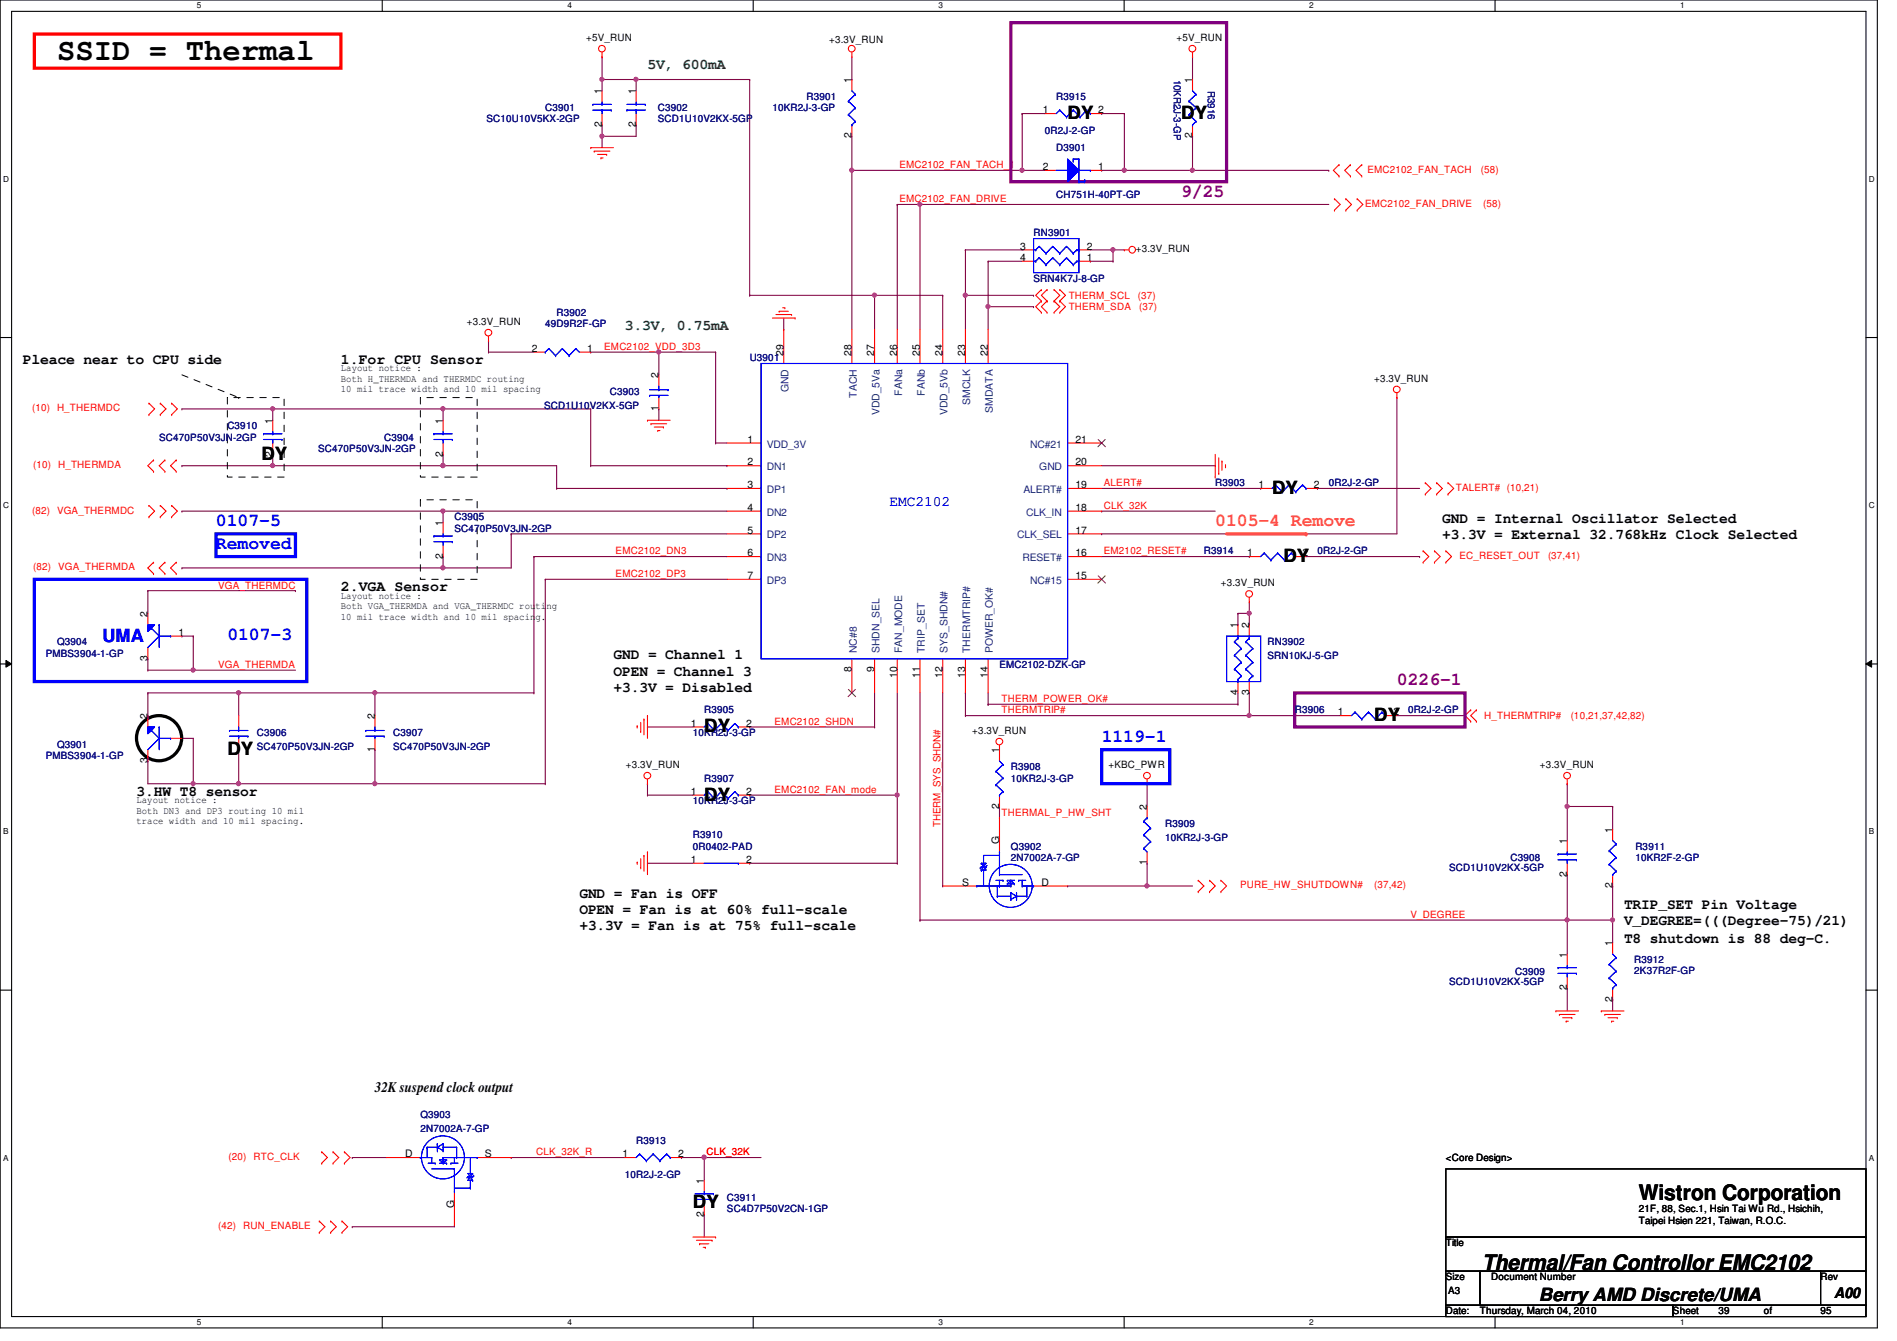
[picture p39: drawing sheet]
<svg xmlns="http://www.w3.org/2000/svg" width="297mm" height="210mm" viewBox="0 0 297 210" stroke-linecap="round" stroke-linejoin="round" font-family="sans-serif">
<defs><g id="words">
<text font-size="4.8" x="8.9" y="9.4">SSID = Thermal</text>
<g font-size="3.3">
<text x="256.6" y="187.9">Wistron Corporation</text>
<text x="232.1" y="198.8">Thermal/Fan Controllor EMC2102</text>
</g>
<g font-size="2.8">
<text x="167.2" y="18.6">DY</text>
<text x="185" y="18.6">DY</text>
<text x="40.9" y="72">DY</text>
<text x="199.2" y="77.3">DY</text>
<text x="201" y="88">DY</text>
<text x="215.2" y="112.9">DY</text>
<text x="35.6" y="118.2">DY</text>
<text x="110.3" y="114.6">DY</text>
<text x="110.3" y="125.3">DY</text>
<text x="108.5" y="189.1">DY</text>
<text x="241" y="203.7">Berry AMD Discrete/UMA</text>
</g>
<g font-size="2.8" fill="#800080">
<text x="185" y="30.8">9/25</text>
<text x="218.7" y="107.3">0226-1</text>
</g>
<g font-size="2.8" fill="#00f">
<text x="33.8" y="82.4">0107-5</text>
<text x="33.8" y="85.9">Removed</text>
<text x="16" y="100.4">UMA</text>
<text x="35.6" y="100.2">0107-3</text>
<text x="172.5" y="116.2">1119-1</text>
</g>
<text font-size="2.8" fill="#ff8000" x="190.3" y="82.4">0105-4 Remove</text>
<g font-size="2.3" fill="#008000">
<text x="101.4" y="10.8">5V, 600mA</text>
<text x="97.8" y="51.6">3.3V, 0.75mA</text>
</g>
<g font-size="2.3">
<text x="3.6" y="57">Pleace near to CPU side</text>
<text x="53.4" y="57">1.For CPU Sensor</text>
<text x="225.8" y="81.9">GND = Internal Oscillator Selected</text>
<text x="225.8" y="84.4">+3.3V = External 32.768kHz Clock Selected</text>
<text x="53.4" y="92.5">2.VGA Sensor</text>
<text x="96.1" y="103.2">GND = Channel 1</text>
<text x="96.1" y="105.7">OPEN = Channel 3</text>
<text x="96.1" y="108.3">+3.3V = Disabled</text>
<text x="21.4" y="124.5">3.HW T8 sensor</text>
<text x="90.7" y="140.5">GND = Fan is OFF</text>
<text x="90.7" y="143.1">OPEN = Fan is at 60% full-scale</text>
<text x="254.3" y="142.3">TRIP_SET Pin Voltage</text>
<text x="90.7" y="145.6">+3.3V = Fan is at 75% full-scale</text>
<text x="254.3" y="147.7">T8 shutdown is 88 deg-C.</text>
<text x="254.3" y="144.9">V_DEGREE=(((Degree-75)/21)</text>
<text x="58.7" y="171">32K suspend clock output</text>
<text x="287.2" y="203.2">A00</text>
</g>
<text font-size="2.3" fill="#00f" x="139.3" y="79.2">EMC2102</text>
<g font-size="1.6">
<text x="91.8" y="6.4">+5V_RUN</text>
<text x="129.8" y="6.8">+3.3V_RUN</text>
<text x="184.2" y="6.4">+5V_RUN</text>
<text x="94.2" y="14.8" transform="rotate(-90 94.2 14.8)">1</text>
<text x="99.6" y="14.8" transform="rotate(-90 99.6 14.8)">1</text>
<text x="133.3" y="13" transform="rotate(-90 133.3 13)">1</text>
<text x="163.3" y="17.7">1</text>
<text x="172" y="17.7">2</text>
<text x="186.7" y="13" transform="rotate(-90 186.7 13)">1</text>
<text x="94.2" y="19.9" transform="rotate(-90 94.2 19.9)">2</text>
<text x="99.6" y="19.9" transform="rotate(-90 99.6 19.9)">2</text>
<text x="133.3" y="21.7" transform="rotate(-90 133.3 21.7)">2</text>
<text x="186.7" y="21.7" transform="rotate(-90 186.7 21.7)">2</text>
<text x="163.3" y="26.6">2</text>
<text x="172" y="26.6">1</text>
<text x="159.7" y="39.1">3</text>
<text x="159.7" y="40.9">4</text>
<text x="170.2" y="40.9">1</text>
<text x="170.2" y="39.1">2</text>
<text x="177.8" y="39.5">+3.3V_RUN</text>
<text x="73.1" y="50.9">+3.3V_RUN</text>
<text x="53.4" y="58.1">Layout notice :</text>
<text x="53.4" y="59.8">Both H_THERMDA and THERMDC routing</text>
<text x="83.3" y="55.1">2</text>
<text x="91.9" y="55.1">1</text>
<text x="103.1" y="59.2" transform="rotate(-90 103.1 59.2)">2</text>
<text x="122.7" y="55.7" transform="rotate(-90 122.7 55.7)">29</text>
<text x="133.3" y="55.7" transform="rotate(-90 133.3 55.7)">28</text>
<text x="136.9" y="55.7" transform="rotate(-90 136.9 55.7)">27</text>
<text x="140.5" y="55.7" transform="rotate(-90 140.5 55.7)">26</text>
<text x="144" y="55.7" transform="rotate(-90 144 55.7)">25</text>
<text x="147.6" y="55.7" transform="rotate(-90 147.6 55.7)">24</text>
<text x="151.1" y="55.7" transform="rotate(-90 151.1 55.7)">23</text>
<text x="154.7" y="55.7" transform="rotate(-90 154.7 55.7)">22</text>
<text x="215.2" y="59.8">+3.3V_RUN</text>
<text x="53.4" y="61.4">10 mil trace width and 10 mil spacing</text>
<text x="103.1" y="64.3" transform="rotate(-90 103.1 64.3)">1</text>
<text x="42.7" y="71.5" transform="rotate(-90 42.7 71.5)">2</text>
<text x="42.7" y="66.3" transform="rotate(-90 42.7 66.3)">1</text>
<text x="69.3" y="71.5" transform="rotate(-90 69.3 71.5)">2</text>
<text x="69.3" y="66.3" transform="rotate(-90 69.3 66.3)">1</text>
<text x="117" y="69.3">1</text>
<text x="168.4" y="69.3">21</text>
<text x="117" y="72.9">2</text>
<text x="117" y="76.4">3</text>
<text x="168.4" y="76.4">19</text>
<text x="168.4" y="72.9">20</text>
<text x="197.1" y="76.4">1</text>
<text x="205.7" y="76.4">2</text>
<text x="69.3" y="82.3" transform="rotate(-90 69.3 82.3)">1</text>
<text x="117" y="80">4</text>
<text x="117" y="83.5">5</text>
<text x="168.4" y="83.5">17</text>
<text x="168.4" y="80">18</text>
<text x="69.3" y="87.5" transform="rotate(-90 69.3 87.5)">2</text>
<text x="117" y="87.1">6</text>
<text x="168.4" y="87.1">16</text>
<text x="195.3" y="87.1">1</text>
<text x="204" y="87.1">2</text>
<text x="53.4" y="93.7">Layout notice :</text>
<text x="53.4" y="95.3">Both VGA_THERMDA and VGA_THERMDC routing</text>
<text x="117" y="90.6">7</text>
<text x="168.4" y="90.6">15</text>
<text x="191.2" y="91.8">+3.3V_RUN</text>
<text x="23.1" y="96.6" transform="rotate(-90 23.1 96.6)">2</text>
<text x="27.9" y="99.5">1</text>
<text x="53.4" y="97">10 mil trace width and 10 mil spacing.</text>
<text x="193.8" y="98.3" transform="rotate(-90 193.8 98.3)">1</text>
<text x="195.6" y="98.3" transform="rotate(-90 195.6 98.3)">2</text>
<text x="23.1" y="103.5" transform="rotate(-90 23.1 103.5)">3</text>
<text x="133.3" y="105.2" transform="rotate(-90 133.3 105.2)">8</text>
<text x="136.9" y="105.2" transform="rotate(-90 136.9 105.2)">9</text>
<text x="140.5" y="106.1" transform="rotate(-90 140.5 106.1)">10</text>
<text x="144" y="106.1" transform="rotate(-90 144 106.1)">11</text>
<text x="147.6" y="106.1" transform="rotate(-90 147.6 106.1)">12</text>
<text x="151.1" y="106.1" transform="rotate(-90 151.1 106.1)">13</text>
<text x="154.7" y="106.1" transform="rotate(-90 154.7 106.1)">14</text>
<text x="23.1" y="112.6" transform="rotate(-90 23.1 112.6)">2</text>
<text x="58.7" y="112.6" transform="rotate(-90 58.7 112.6)">2</text>
<text x="108.2" y="113.7">1</text>
<text x="116.8" y="113.7">2</text>
<text x="193.8" y="108.8" transform="rotate(-90 193.8 108.8)">4</text>
<text x="195.6" y="108.8" transform="rotate(-90 195.6 108.8)">3</text>
<text x="209.5" y="112">1</text>
<text x="218.2" y="112">2</text>
<text x="23.1" y="119.5" transform="rotate(-90 23.1 119.5)">3</text>
<text x="27.9" y="115.5">1</text>
<text x="58.7" y="117.7" transform="rotate(-90 58.7 117.7)">1</text>
<text x="152.2" y="114.9">+3.3V_RUN</text>
<text x="156.5" y="117.9" transform="rotate(-90 156.5 117.9)">1</text>
<text x="21.4" y="125.7">Layout notice :</text>
<text x="98" y="120.2">+3.3V_RUN</text>
<text x="108.2" y="124.4">1</text>
<text x="116.8" y="124.4">2</text>
<text x="173.6" y="120.2">+KBC_PWR</text>
<text x="241.1" y="120.2">+3.3V_RUN</text>
<text x="21.4" y="127.3">Both DN3 and DP3 routing 10 mil</text>
<text x="21.4" y="129">trace width and 10 mil spacing.</text>
<text x="156.5" y="126.6" transform="rotate(-90 156.5 126.6)">2</text>
<text x="179.6" y="126.8" transform="rotate(-90 179.6 126.8)">2</text>
<text x="252.5" y="130.3" transform="rotate(-90 252.5 130.3)">1</text>
<text x="108.2" y="135.1">1</text>
<text x="116.8" y="135.1">2</text>
<text x="156.5" y="132.1" transform="rotate(-90 156.5 132.1)">G</text>
<text x="179.6" y="135.5" transform="rotate(-90 179.6 135.5)">1</text>
<text x="245.4" y="137.2" transform="rotate(-90 245.4 137.2)">2</text>
<text x="245.4" y="132.1" transform="rotate(-90 245.4 132.1)">1</text>
<text x="150.7" y="138.6">S</text>
<text x="163.1" y="138.6">D</text>
<text x="252.5" y="139" transform="rotate(-90 252.5 139)">2</text>
<text x="245.4" y="149.9" transform="rotate(-90 245.4 149.9)">1</text>
<text x="252.5" y="148.1" transform="rotate(-90 252.5 148.1)">1</text>
<text x="245.4" y="155" transform="rotate(-90 245.4 155)">2</text>
<text x="252.5" y="156.8" transform="rotate(-90 252.5 156.8)">2</text>
<text x="63.5" y="181.1">D</text>
<text x="75.9" y="181.1">S</text>
<text x="97.5" y="181.1">1</text>
<text x="106.2" y="181.1">2</text>
<text x="110.2" y="185.3" transform="rotate(-90 110.2 185.3)">1</text>
<text x="226.4" y="181.7">&lt;Core Design&gt;</text>
<text x="71.1" y="189" transform="rotate(-90 71.1 189)">G</text>
<text x="110.2" y="190.4" transform="rotate(-90 110.2 190.4)">2</text>
<text x="256.6" y="189.7">21F, 88, Sec.1, Hsin Tai Wu Rd., Hsichih,</text>
<text x="256.6" y="191.6">Taipei Hsien 221, Taiwan, R.O.C.</text>
<text x="226.4" y="195.1">Title</text>
<text x="226.4" y="200.4">Size</text>
<text x="226.7" y="202.5">A3</text>
<text x="233.5" y="200.4">Document Number</text>
<text x="285.1" y="200.4">Rev</text>
<text x="226.4" y="205.7">Date:</text>
<text x="231.7" y="205.7">Thursday, March 04, 2010</text>
<text x="262" y="205.7">Sheet</text>
<text x="269.1" y="205.7">39</text>
<text x="276.2" y="205.7">of</text>
<text x="285.1" y="205.7">95</text>
</g>
<g font-size="1.6" fill="#000080">
<text x="85.4" y="17.4">C3901</text>
<text x="103" y="17.4">C3902</text>
<text x="120.9" y="17.4">10KR2J-3-GP</text>
<text x="126.3" y="15.7">R3901</text>
<text x="165.4" y="15.7">R3915</text>
<text x="183.8" y="12.4" transform="rotate(90 183.8 12.4)">10KR2J-3-GP</text>
<text x="189.1" y="14.2" transform="rotate(90 189.1 14.2)">R3916</text>
<text x="76.2" y="19">SC10U10V5KX-2GP</text>
<text x="103" y="19">SCD1U10V2KX-5GP</text>
<text x="163.6" y="21">0R2J-2-GP</text>
<text x="165.4" y="23.7">D3901</text>
<text x="165.4" y="30.9">CH751H-40PT-GP</text>
<text x="161.8" y="37">RN3901</text>
<text x="161.8" y="44.1">SRN4K7J-8-GP</text>
<text x="85.4" y="51.2">49D9R2F-GP</text>
<text x="87.2" y="49.4">R3902</text>
<text x="117.4" y="56.6">U3901</text>
<text x="85.2" y="64">SCD1U10V2KX-5GP</text>
<text x="95.5" y="61.9">C3903</text>
<text x="24.9" y="69">SC470P50V3JN-2GP</text>
<text x="35.6" y="67.2">C3910</text>
<text x="49.8" y="70.8">SC470P50V3JN-2GP</text>
<text x="60.2" y="69">C3904</text>
<text x="190.3" y="76.1">R3903</text>
<text x="208.1" y="76.1">0R2J-2-GP</text>
<text x="71.2" y="81.4">C3905</text>
<text x="71.2" y="83.2">SC470P50V3JN-2GP</text>
<text x="188.5" y="86.8">R3914</text>
<text x="206.3" y="86.8">0R2J-2-GP</text>
<text x="8.9" y="101">Q3904</text>
<text x="198.5" y="101">RN3902</text>
<text x="7.2" y="102.8">PMBS3904-1-GP</text>
<text x="156.5" y="104.6">EMC2102-DZK-GP</text>
<text x="198.5" y="103.1">SRN10KJ-5-GP</text>
<text x="110.3" y="111.7">R3905</text>
<text x="202.7" y="111.7">R3906</text>
<text x="220.5" y="111.7">0R2J-2-GP</text>
<text x="7.2" y="118.8">PMBS3904-1-GP</text>
<text x="8.9" y="117">Q3901</text>
<text x="40.2" y="115.2">C3906</text>
<text x="40.2" y="117.3">SC470P50V3JN-2GP</text>
<text x="61.5" y="115.2">C3907</text>
<text x="61.5" y="117.3">SC470P50V3JN-2GP</text>
<text x="108.5" y="115.2">10KR2J-3-GP</text>
<text x="108.5" y="125.9">10KR2J-3-GP</text>
<text x="110.3" y="122.3">R3907</text>
<text x="158.3" y="120.6">R3908</text>
<text x="158.3" y="122.3">10KR2J-3-GP</text>
<text x="108.5" y="131.2">R3910</text>
<text x="182.5" y="129.5">R3909</text>
<text x="182.5" y="131.6">10KR2J-3-GP</text>
<text x="108.5" y="133">0R0402-PAD</text>
<text x="158.3" y="133">Q3902</text>
<text x="158.3" y="134.8">2N7002A-7-GP</text>
<text x="226.9" y="136.4">SCD1U10V2KX-5GP</text>
<text x="236.5" y="134.8">C3908</text>
<text x="256.1" y="133">R3911</text>
<text x="256.1" y="134.8">10KR2F-2-GP</text>
<text x="226.9" y="154.2">SCD1U10V2KX-5GP</text>
<text x="237.2" y="152.6">C3909</text>
<text x="255.9" y="150.8">R3912</text>
<text x="255.9" y="152.4">2K37R2F-GP</text>
<text x="65.8" y="175">Q3903</text>
<text x="65.8" y="177.1">2N7002A-7-GP</text>
<text x="99.6" y="179.1">R3913</text>
<text x="97.8" y="184.4">10R2J-2-GP</text>
<text x="113.8" y="188">C3911</text>
<text x="113.8" y="189.7">SC4D7P50V2CN-1GP</text>
</g>
<g font-size="1.6" fill="#f00">
<text x="140.8" y="26.3">EMC2102_FAN_TACH_1</text>
<text x="214.1" y="27.1">EMC2102_FAN_TACH</text>
<text x="231.9" y="27.1">(58)</text>
<text x="140.8" y="31.7">EMC2102_FAN_DRIVE</text>
<text x="213.7" y="32.4">EMC2102_FAN_DRIVE</text>
<text x="232.2" y="32.4">(58)</text>
<text x="167.3" y="46.8">THERM_SCL</text>
<text x="178.2" y="46.8">(37)</text>
<text x="167.3" y="48.6">THERM_SDA</text>
<text x="178.4" y="48.6">(37)</text>
<text x="94.6" y="54.8">EMC2102_VDD_3D3</text>
<text x="5" y="64.4">(10)</text>
<text x="8.9" y="64.4">H_THERMDC</text>
<text x="5.2" y="73.3">(10)</text>
<text x="9.1" y="73.3">H_THERMDA</text>
<text x="172.8" y="76.1">ALERT#</text>
<text x="228" y="76.8">TALERT# (10,21)</text>
<text x="5" y="80.4">(82)</text>
<text x="8.9" y="80.4">VGA_THERMDC</text>
<text x="172.8" y="79.7">CLK_32K</text>
<text x="5.2" y="89.3">(82)</text>
<text x="9.1" y="89.3">VGA_THERMDA</text>
<text x="96.4" y="86.8">EMC2102_DN3</text>
<text x="172.8" y="86.8">EM2102_RESET#</text>
<text x="228.5" y="87.5">EC_RESET_OUT</text>
<text x="242.4" y="87.5">(37,41)</text>
<text x="34.2" y="92.1">VGA_THERMDC</text>
<text x="96.4" y="90.3">EMC2102_DP3</text>
<text x="34.2" y="104.6">VGA_THERMDA</text>
<text x="121.3" y="113.5">EMC2102_SHDN</text>
<text x="156.8" y="109.9">THERM_POWER_OK#</text>
<text x="156.8" y="111.7">THERMTRIP#</text>
<text x="232.4" y="112.6">H_THERMTRIP#</text>
<text x="246" y="112.6">(10,21,37,42,82)</text>
<text x="121.3" y="124.1">EMC2102_FAN_mode</text>
<text x="147.3" y="129.5" transform="rotate(-90 147.3 129.5)">THERM_SYS_SHDN#</text>
<text x="156.8" y="127.7">THERMAL_P_HW_SHT</text>
<text x="194.2" y="139.1">PURE_HW_SHUTDOWN#</text>
<text x="215.2" y="139.1">(37,42)</text>
<text x="220.8" y="143.7">V_DEGREE</text>
<text x="35.8" y="181.6">(20)</text>
<text x="39.7" y="181.6">RTC_CLK</text>
<text x="83.9" y="180.8">CLK_32K_R</text>
<text x="110.6" y="180.8">CLK_32K</text>
<text x="34.2" y="192.4">(42)</text>
<text x="38.1" y="192.4">RUN_ENABLE</text>
</g>
<g font-size="1.6" fill="#004080">
<text x="123.5" y="61.4" transform="rotate(-90 123.5 61.4)">GND</text>
<text x="134.2" y="62.3" transform="rotate(-90 134.2 62.3)">TACH</text>
<text x="137.7" y="65" transform="rotate(-90 137.7 65)">VDD_5Va</text>
<text x="141.3" y="62" transform="rotate(-90 141.3 62)">FANa</text>
<text x="144.8" y="62" transform="rotate(-90 144.8 62)">FANb</text>
<text x="148.4" y="65" transform="rotate(-90 148.4 65)">VDD_5Vb</text>
<text x="151.9" y="63.4" transform="rotate(-90 151.9 63.4)">SMCLK</text>
<text x="155.5" y="64.6" transform="rotate(-90 155.5 64.6)">SMDATA</text>
<text x="120.1" y="70.1">VDD_3V</text>
<text x="161.3" y="70.1">NC#21</text>
<text x="120.1" y="73.6">DN1</text>
<text x="120.1" y="77.2">DP1</text>
<text x="160.3" y="77.2">ALERT#</text>
<text x="162.7" y="73.6">GND</text>
<text x="120.1" y="80.7">DN2</text>
<text x="160.7" y="80.7">CLK_IN</text>
<text x="120.1" y="84.3">DP2</text>
<text x="120.1" y="87.8">DN3</text>
<text x="159.3" y="84.3">CLK_SEL</text>
<text x="160.1" y="87.8">RESET#</text>
<text x="120.1" y="91.4">DP3</text>
<text x="161.3" y="91.4">NC#15</text>
<text x="134.2" y="102.2" transform="rotate(-90 134.2 102.2)">NC#8</text>
<text x="137.7" y="102.2" transform="rotate(-90 137.7 102.2)">SHDN_SEL</text>
<text x="141.3" y="102.2" transform="rotate(-90 141.3 102.2)">FAN_MODE</text>
<text x="144.8" y="102.2" transform="rotate(-90 144.8 102.2)">TRIP_SET</text>
<text x="148.4" y="102.2" transform="rotate(-90 148.4 102.2)">SYS_SHDN#</text>
<text x="151.9" y="102.2" transform="rotate(-90 151.9 102.2)">THERMTRIP#</text>
<text x="155.5" y="102.2" transform="rotate(-90 155.5 102.2)">POWER_OK#</text>
</g>
<g font-size="1.3">
<text x="30.8" y="1.3">5</text>
<text x="88.9" y="1.3">4</text>
<text x="146.9" y="1.3">3</text>
<text x="205" y="1.3">2</text>
<text x="263.1" y="1.3">1</text>
<text x=".5" y="28.4">D</text>
<text x="292.6" y="28.4">D</text>
<text x=".5" y="79.5">C</text>
<text x="292.6" y="79.5">C</text>
<text x=".5" y="130.6">B</text>
<text x="292.6" y="130.6">B</text>
<text x=".5" y="181.7">A</text>
<text x="292.6" y="181.7">A</text>
<text x="30.8" y="207.4">5</text>
<text x="88.9" y="207.4">4</text>
<text x="146.9" y="207.4">3</text>
<text x="205" y="207.4">2</text>
<text x="263.1" y="207.4">1</text>
</g>
</g></defs>
<path d="M0 0h294v207.9h-294zM1.8 1.8h290.4v204.3h-290.4z" fill="none" stroke="#000" stroke-width=".17"/>
<g fill="#fff">
<path d="M30.8 .2h.7v1.4h-.7z"/>
<path d="M30.8 206.2h.7v1.4h-.7z"/>
</g>
<path d="M59.9 0v1.8M59.9 206.1v1.8" fill="none" stroke="#000" stroke-width=".17"/>
<g fill="#fff">
<path d="M88.9 .2h.6v1.4h-.6z"/>
<path d="M88.9 206.2h.6v1.4h-.6z"/>
</g>
<path d="M117.9 0v1.8M117.9 206.1v1.8" fill="none" stroke="#000" stroke-width=".17"/>
<g fill="#fff">
<path d="M146.9 .2h.7v1.4h-.7z"/>
<path d="M146.9 206.2h.7v1.4h-.7z"/>
</g>
<path d="M176 0v1.8M176 206.1v1.8" fill="none" stroke="#000" stroke-width=".17"/>
<g fill="#fff">
<path d="M205 .2h.7v1.4h-.7z"/>
<path d="M205 206.2h.7v1.4h-.7z"/>
</g>
<path d="M234.1 0v1.8M234.1 206.1v1.8" fill="none" stroke="#000" stroke-width=".17"/>
<g fill="#fff">
<path d="M263.1 .2h.7v1.4h-.7z"/>
<path d="M263.1 206.2h.7v1.4h-.7z"/>
<path d="M.5 27.3h.9v1.4h-.9z"/>
<path d="M292.6 27.3h.9v1.4h-.9z"/>
<path d="M.5 78.4h.9v1.4h-.9z"/>
<path d="M292.6 78.4h.9v1.4h-.9z"/>
</g>
<path d="M0 52.8h1.8M292.2 52.8h1.8" fill="none" stroke="#000" stroke-width=".17"/>
<g fill="#fff">
<path d="M.5 129.5h.8v1.4h-.8z"/>
<path d="M292.6 129.5h.9v1.4h-.9z"/>
</g>
<path d="M0 103.9h1.8M292.2 103.9h1.8" fill="none" stroke="#000" stroke-width=".17"/>
<path d="M.9 103.4l.9 .5-.9 .5zM292.2 103.9l.9-.5v1z" fill="#000"/>
<path d="M.9 103.4l.9 .5-.9 .5zM292.2 103.9l.9-.5v1z" fill="none" stroke="#000" stroke-width=".16"/>
<g fill="#fff">
<path d="M.5 180.5h.8v1.4h-.8z"/>
<path d="M292.6 180.5h.9v1.4h-.9z"/>
</g>
<path d="M0 155h1.8M292.2 155h1.8" fill="none" stroke="#000" stroke-width=".17"/>
<g fill="none" stroke="#800040" stroke-width=".17">
<path d="M133.4 26.7h.1M133.4 26.7v24.9M140.5 32h.1M140.5 32v19.6M140.5 32h3.6M144.1 32h.1M144.1 32v19.6M76.5 53.3h.1M76.5 53.3v1.8M122.7 51.6h.1M122.7 49.8v1.8M136.9 46.2h.1"/>
<path d="M136.9 46.2v5.4M151.2 46.2h.1M151.2 46.2v5.4M103.2 64h.1M103.2 64v1.8M172.5 72.9h17.8M190.3 72.9h.1M83.6 87.1h.1M83.6 87.1h30.2M83.6 87.1v21.4M172.5 80h.1M172.5 80h17.8"/>
<path d="M23.2 112h.1M23.2 108.5v3.5M58.7 108.5h.1M58.7 108.5h24.9M83.6 108.5h.1M101.4 113.8h.1M101.4 113.8h7.1M117.4 113.8h.1M117.4 113.8h19.5M136.9 113.8h.1M136.9 108.5v5.3M144.1 108.5v35.5"/>
<path d="M101.4 122.7h.1M101.4 124.5h.1M101.4 124.5h7.1M101.4 122.7v1.8M117.4 124.5h.1M117.4 124.5h23.1M245.4 122.7h.1M245.4 136.9h.1M245.4 122.7v3.5M245.4 136.9v12.5M144.1 144h.1M144.1 144h101.3"/>
<path d="M245.4 144h.1"/>
</g>
<circle cx="58.7" cy="108.4" r=".32" fill="#f0f"/>
<circle cx="58.7" cy="108.4" r=".32" fill="none" stroke="#f0f" stroke-width=".17"/>
<path d="M99.6 12.4h.1M99.6 12.4h17.8M117.4 12.4h.1M117.4 12.4v33.8M117.4 46.2h.1M117.4 46.2h19.5M252.5 138.7h.1M252.5 138.7v5.3" fill="none" stroke="#800040" stroke-width=".17"/>
<circle cx="99.6" cy="12.4" r=".32" fill="#f0f"/>
<circle cx="99.6" cy="12.4" r=".32" fill="none" stroke="#f0f" stroke-width=".17"/>
<path d="M245.4 126.2h.1M245.4 126.2v5.4" fill="none" stroke="#800040" stroke-width=".17"/>
<circle cx="245.4" cy="126.2" r=".32" fill="#f0f"/>
<circle cx="245.4" cy="126.2" r=".32" fill="none" stroke="#f0f" stroke-width=".17"/>
<path d="M144.1 32h.1M144.1 32h64M76.5 55.1h.1M76.5 55.1h7.1M23.2 108.5h.1M23.2 108.5h14.2" fill="none" stroke="#800040" stroke-width=".17"/>
<circle cx="144" cy="32" r=".32" fill="#f0f"/>
<circle cx="144" cy="32" r=".32" fill="none" stroke="#f0f" stroke-width=".17"/>
<path d="M136.9 46.2h.1M136.9 46.2h10.7M147.6 46.2h.1M147.6 46.2v5.4M154.7 48h.1M154.7 48v3.6M154.7 48h7.1M161.8 48h.1M85.4 90.7h.1M85.4 90.7h28.4" fill="none" stroke="#800040" stroke-width=".17"/>
<circle cx="136.9" cy="46.2" r=".32" fill="#f0f"/>
<circle cx="136.9" cy="46.2" r=".32" fill="none" stroke="#f0f" stroke-width=".17"/>
<path d="M94.3 8.9h.1M94.3 19.6h.1M94.3 8.9v3.5M94.3 19.6v3.5M99.6 19.6h.1M99.6 19.6v1.7h-5.3M94.3 21.3h.1" fill="none" stroke="#800040" stroke-width=".17"/>
<circle cx="94.2" cy="21.3" r=".32" fill="#f0f"/>
<circle cx="94.2" cy="21.3" r=".32" fill="none" stroke="#f0f" stroke-width=".17"/>
<path d="M37.4 108.5h.1M37.4 108.5h21.3" fill="none" stroke="#800040" stroke-width=".17"/>
<circle cx="37.4" cy="108.4" r=".32" fill="#f0f"/>
<circle cx="37.4" cy="108.4" r=".32" fill="none" stroke="#f0f" stroke-width=".17"/>
<g fill="none" stroke="#800040" stroke-width=".17">
<path d="M23.2 119.1h.1M23.2 119.1v3.6M28.5 115.6h.1M28.5 115.6h1.8M37.4 108.5h.1M37.4 117.3h.1M37.4 108.5v3.5M37.4 117.3v5.4M140.5 108.5v16M140.5 124.5h.1M245.4 144h.1M245.4 144h7.1"/>
<path d="M252.5 144h.1M252.5 144v3.6"/>
</g>
<circle cx="252.5" cy="144" r=".32" fill="#f0f"/>
<circle cx="252.5" cy="144" r=".32" fill="none" stroke="#f0f" stroke-width=".17"/>
<circle cx="245.4" cy="144" r=".32" fill="#f0f"/>
<circle cx="245.4" cy="144" r=".32" fill="none" stroke="#f0f" stroke-width=".17"/>
<g fill="none" stroke="#800040" stroke-width=".17">
<path d="M94.3 12.4h.1M94.3 12.4v1.8M94.3 12.4h5.3M99.6 12.4h.1M99.6 12.4v1.8M85.4 90.7v32M58.7 108.5h.1M58.7 117.3h.1M58.7 108.5v3.5M58.7 117.3v5.4h-21.3M23.2 122.7h7.1M30.3 122.7h.1"/>
<path d="M37.4 122.7h.1M85.4 122.7h.1M245.4 126.2h.1M245.4 126.2h7.1M252.5 126.2h.1M252.5 126.2v3.6M245.4 154.7h.1M245.4 154.7v3.5M252.5 156.5h.1M252.5 156.5v1.7"/>
</g>
<circle cx="94.2" cy="12.4" r=".32" fill="#f0f"/>
<circle cx="94.2" cy="12.4" r=".32" fill="none" stroke="#f0f" stroke-width=".17"/>
<path d="M92.5 55.1h.1M92.5 55.1h10.7M112.1 55.1h.1M112.1 55.1v14.2M58.7 122.7h.1M58.7 122.7h26.7" fill="none" stroke="#800040" stroke-width=".17"/>
<circle cx="58.7" cy="122.7" r=".32" fill="#f0f"/>
<circle cx="58.7" cy="122.7" r=".32" fill="none" stroke="#f0f" stroke-width=".17"/>
<path d="M103.2 55.1h.1M103.2 55.1h8.9M103.2 55.1v3.6" fill="none" stroke="#800040" stroke-width=".17"/>
<circle cx="103.1" cy="55.1" r=".32" fill="#f0f"/>
<circle cx="103.1" cy="55.1" r=".32" fill="none" stroke="#f0f" stroke-width=".17"/>
<path d="M112.1 69.3h.1M112.1 69.3h1.7M172.5 87.1h23.1M195.6 87.1h.1M30.3 122.7h7.1M37.4 122.7h.1" fill="none" stroke="#800040" stroke-width=".17"/>
<circle cx="37.4" cy="122.7" r=".32" fill="#f0f"/>
<circle cx="37.4" cy="122.7" r=".32" fill="none" stroke="#f0f" stroke-width=".17"/>
<path d="M30.3 115.6v7.1M30.3 122.7h.1" fill="none" stroke="#800040" stroke-width=".17"/>
<circle cx="30.2" cy="122.7" r=".32" fill="#f0f"/>
<circle cx="30.2" cy="122.7" r=".32" fill="none" stroke="#f0f" stroke-width=".17"/>
<path d="M218.7 62.2h.1M218.7 62.2v21.4h-46.2M172.5 83.6h.1M140.5 135.1h.1M140.5 124.5v10.6" fill="none" stroke="#800040" stroke-width=".17"/>
<circle cx="140.5" cy="124.4" r=".32" fill="#f0f"/>
<circle cx="140.5" cy="124.4" r=".32" fill="none" stroke="#f0f" stroke-width=".17"/>
<path d="M133.4 26.7h.1M133.4 26.7h26.7M101.4 135.1h.1M101.4 135.1h7.1M117.4 135.1h.1M117.4 135.1h23.1" fill="none" stroke="#800040" stroke-width=".17"/>
<circle cx="160" cy="26.6" r=".32" fill="#f0f"/>
<circle cx="160" cy="26.6" r=".32" fill="none" stroke="#f0f" stroke-width=".17"/>
<circle cx="133.4" cy="26.6" r=".32" fill="#f0f"/>
<circle cx="133.4" cy="26.6" r=".32" fill="none" stroke="#f0f" stroke-width=".17"/>
<g fill="none" stroke="#800040" stroke-width=".17">
<path d="M133.4 12.4h.1M133.4 8.9v3.5M133.4 26.7h.1M133.4 21.3v5.4M179.6 122.7h.1M179.6 135.1h.1M179.6 122.7v3.5M179.6 135.1v3.6M55.2 192h.1M55.2 181.2h.1M55.2 181.2h5.3M71.2 191.9h.1"/>
<path d="M71.2 191.9v.1h-16M80 181.2h.1M80 181.2h17.8M110.3 181.2h.1M110.3 181.2h8.9"/>
</g>
<circle cx="179.6" cy="138.7" r=".32" fill="#f0f"/>
<circle cx="179.6" cy="138.7" r=".32" fill="none" stroke="#f0f" stroke-width=".17"/>
<path d="M154.7 110.2h.1M154.7 108.5v1.7M154.7 110.2h39.1M195.6 112h.1M195.6 112h14.2M179.6 138.7h.1M179.6 138.7h7.1" fill="none" stroke="#800040" stroke-width=".17"/>
<circle cx="195.6" cy="112" r=".32" fill="#f0f"/>
<circle cx="195.6" cy="112" r=".32" fill="none" stroke="#f0f" stroke-width=".17"/>
<path d="M151.2 108.5h.1M151.2 108.5v3.5M110.3 190.1h.1M110.3 181.2h.1M110.3 181.2v3.5M110.3 190.1v3.5" fill="none" stroke="#800040" stroke-width=".17"/>
<circle cx="110.2" cy="181.1" r=".33" fill="#f0f"/>
<circle cx="110.2" cy="181.1" r=".33" fill="none" stroke="#f0f" stroke-width=".17"/>
<path d="M151.2 39.1h.1M151.2 39.1h8.9M151.2 46.2h10.6M154.7 40.9h.1M154.7 40.9h5.4M161.8 46.2h.1M147.6 108.5v30.2M147.6 138.7h.1M106.7 181.2h.1M106.7 181.2h3.6" fill="none" stroke="#800040" stroke-width=".17"/>
<circle cx="151.1" cy="46.2" r=".32" fill="#f0f"/>
<circle cx="151.1" cy="46.2" r=".32" fill="none" stroke="#f0f" stroke-width=".17"/>
<path d="M170.7 39.1h3.6M174.3 39.1h.1" fill="none" stroke="#800040" stroke-width=".17"/>
<circle cx="174.3" cy="39.1" r=".32" fill="#f0f"/>
<circle cx="174.3" cy="39.1" r=".32" fill="none" stroke="#f0f" stroke-width=".17"/>
<path d="M151.2 39.1h.1M151.2 39.1v7.1M174.3 39.1h.1M174.3 39.1v1.8M174.3 39.1h1.8M154.7 48h.1M154.7 40.9v7.1M170.7 40.9h.1M170.7 40.9h3.6M174.3 40.9h.1" fill="none" stroke="#800040" stroke-width=".17"/>
<circle cx="154.7" cy="48" r=".32" fill="#f0f"/>
<circle cx="154.7" cy="48" r=".32" fill="none" stroke="#f0f" stroke-width=".17"/>
<g fill="none" stroke="#800040" stroke-width=".17">
<path d="M69.4 71.1h.1M69.4 64h.1M69.4 71.1v1.8M69.4 64h23.1M172.5 76.5h24.9M197.4 76.5h.1M206.3 76.5h.1M206.3 76.5h16M69.4 87.1h.1M69.4 80h.1M69.4 88.9h.1M69.4 80v1.8"/>
<path d="M69.4 87.1v1.8M69.4 80h44.4M80 83.6h.1M80 83.6h33.8M80 83.6v5.3h-10.6M167.2 138.7h.1M167.2 138.7h12.4"/>
</g>
<circle cx="69.4" cy="64" r=".32" fill="#f0f"/>
<circle cx="69.4" cy="64" r=".32" fill="none" stroke="#f0f" stroke-width=".17"/>
<path d="M42.7 72.9h.1M42.7 72.9h26.7" fill="none" stroke="#800040" stroke-width=".17"/>
<circle cx="69.4" cy="72.9" r=".32" fill="#f0f"/>
<circle cx="69.4" cy="72.9" r=".32" fill="none" stroke="#f0f" stroke-width=".17"/>
<circle cx="42.7" cy="72.9" r=".32" fill="#f0f"/>
<circle cx="42.7" cy="72.9" r=".32" fill="none" stroke="#f0f" stroke-width=".17"/>
<path d="M42.7 64h.1M42.7 64h26.7M69.4 64h.1M69.4 64v1.8" fill="none" stroke="#800040" stroke-width=".17"/>
<circle cx="42.7" cy="64" r=".32" fill="#f0f"/>
<circle cx="42.7" cy="64" r=".32" fill="none" stroke="#f0f" stroke-width=".17"/>
<path d="M69.4 72.9h.1M69.4 72.9h17.8" fill="none" stroke="#800040" stroke-width=".17"/>
<circle cx="69.4" cy="72.9" r=".32" fill="#f0f"/>
<circle cx="69.4" cy="72.9" r=".32" fill="none" stroke="#f0f" stroke-width=".17"/>
<path d="M195.6 96h.1M195.6 94.2v1.8" fill="none" stroke="#800040" stroke-width=".17"/>
<circle cx="195.6" cy="96" r=".32" fill="#f0f"/>
<circle cx="195.6" cy="96" r=".32" fill="none" stroke="#f0f" stroke-width=".17"/>
<g fill="none" stroke="#800040" stroke-width=".17">
<path d="M28.5 64h.1M28.5 72.9h.1M28.5 64h14.2M42.7 64h.1M42.7 71.1h.1M42.7 71.1v1.8h-14.2M42.7 64v1.8M87.2 76.5h.1M87.2 72.9v3.6M87.2 76.5h26.6M92.5 72.9h.1M92.5 64v8.9"/>
<path d="M92.5 72.9h21.3M113.8 72.9h.1M113.8 76.5h.1M28.5 80h.1M28.5 80h40.9M193.8 96h.1M193.8 97.8h.1M193.8 96h1.8v1.8M193.8 96v1.8M195.6 97.8h.1M204.5 87.1h17.8M222.3 87.1h.1"/>
<path d="M151.2 112h.1M193.8 110.2h.1M193.8 108.5v1.7M195.6 108.5h.1M195.6 108.5v3.5h-44.4M218.7 112h10.7M229.4 112h.1M156.5 128h.1M156.5 126.2v1.8"/>
</g>
<circle cx="69.4" cy="80" r=".32" fill="#f0f"/>
<circle cx="69.4" cy="80" r=".32" fill="none" stroke="#f0f" stroke-width=".17"/>
<path d="M28.5 88.9h.1M28.5 88.9h40.9" fill="none" stroke="#800040" stroke-width=".17"/>
<circle cx="69.4" cy="88.9" r=".32" fill="#f0f"/>
<circle cx="69.4" cy="88.9" r=".32" fill="none" stroke="#f0f" stroke-width=".17"/>
<path d="M176.1 26.7h.1M176.1 26.7h10.6" fill="none" stroke="#800040" stroke-width=".17"/>
<circle cx="176" cy="26.6" r=".32" fill="#f0f"/>
<circle cx="176" cy="26.6" r=".32" fill="none" stroke="#f0f" stroke-width=".17"/>
<g fill="none" stroke="#800040" stroke-width=".17">
<path d="M160.1 17.8h.1M160.1 17.8v8.9M160.1 17.8h3.5M172.5 17.8h.1M172.5 17.8h3.6M176.1 17.8h.1M176.1 17.8v8.9h-3.6M186.7 8.9h.1M186.7 8.9v3.5M160.1 26.7h.1M160.1 26.7h3.5M172.5 26.7h.1"/>
<path d="M186.7 21.3h.1M186.7 21.3v5.4h21.4M208.1 26.7h.1"/>
</g>
<circle cx="186.7" cy="26.6" r=".32" fill="#f0f"/>
<circle cx="186.7" cy="26.6" r=".32" fill="none" stroke="#f0f" stroke-width=".17"/>
<path d="M30.3 104.9h.1M30.3 104.9h16" fill="none" stroke="#800040" stroke-width=".17"/>
<circle cx="30.2" cy="104.9" r=".32" fill="#f0f"/>
<circle cx="30.2" cy="104.9" r=".32" fill="none" stroke="#f0f" stroke-width=".17"/>
<path d="M23.2 92.5h.1M23.2 92.5v3.5M23.2 92.5h23.1M28.5 99.6h.1M28.5 99.6h1.8M30.3 99.6h.1M30.3 99.6v5.3h-7.1M46.3 92.5h.1M23.2 103.1h.1M23.2 104.9h.1M23.2 103.1v1.8" fill="none" stroke="#800040" stroke-width=".17"/>
<g fill="none" stroke="#f00" stroke-width=".17">
<path d="M94.3 8.9h.1M94.3 8.2v.7M133.4 8.9h.1M133.4 8.2v.7M186.7 8.9h.1M186.7 8.2v.7M92.5 23.1h.1M92.5 23.1h3.6M93 23.7h.1M93 23.7h2.5M93.6 24.2h1.4M94.1 24.7h.1"/>
<path d="M94.1 24.7h.3M95 24.2h.1M176.1 39.1h.1M176.1 39.1h.7M209 32.9h.1M209 31.1h.1M209 31.1l.8 .9-.8 .9M209.7 27.6h.1M209.7 25.8h.1M209.7 25.8l-.9 .9 .9 .9M210.7 31.1h.1M210.7 32.9h.1"/>
<path d="M210.7 31.1l.9 .9-.9 .9M211.5 25.8h.1M211.5 27.6h.1M211.5 25.8l-.9 .9 .9 .9M212.5 32.9h.1M212.5 31.1h.1M212.5 31.1l.9 .9-.9 .9M213.2 27.6h.1M213.2 25.8h.1M213.2 25.8l-.9 .9 .9 .9M76.5 53.3h.1M76.5 52.6v.7"/>
<path d="M120.9 49.8h3.6M121.5 49.2h2.4M122 48.7h.1M122 48.7h1.4M122.6 48.2h.3M122.9 48.2h.1M123.9 49.2h.1M124.5 49.8h.1M163.1 48.9h.1M163.1 47.1h.1M163.1 45.3h.1M163.1 47.1l-.9 .9 .9 .9"/>
<path d="M163.1 45.3l-.9 .9 .9 .9M164 48.9h.1M164 47.1h.1M164 45.3h.1M164 47.1l-.9 .9 .9 .9M164 45.3l-.9 .9 .9 .9M165.1 47.1h.1M165.1 48.9h.1M165.1 45.3h.1M165.1 47.1l.8 .9-.8 .9M165.1 45.3l.8 .9-.8 .9M165.9 48.9h.1"/>
<path d="M165.9 47.1h.1M165.9 45.3h.1M165.9 47.1l.9 .9-.9 .9M165.9 45.3l.9 .9-.9 .9M23.3 79.1h.1M23.3 64.9h.1M23.3 63.1h.1M23.3 79.1l.9 .9-.9 .9M23.3 63.1l.9 .9-.9 .9M24 73.8h.1M24 72h.1M24 72l-.8 .9 .8 .9"/>
<path d="M25.1 79.1h.1M25.1 63.1h.1M25.1 64.9h.1M25.1 79.1l.9 .9-.9 .9M25.1 63.1l.9 .9-.9 .9M25.8 72h.1M25.8 73.8h.1M25.8 72l-.9 .9 .9 .9M26.9 79.1h.1M26.9 64.9h.1M26.9 63.1h.1M26.9 79.1l.9 .9-.9 .9"/>
<path d="M26.9 63.1l.9 .9-.9 .9M27.6 73.8h.1M27.6 72h.1M27.6 72l-.9 .9 .9 .9M101.4 65.8h.1M101.4 65.8h3.5M101.9 66.3h.1M101.9 66.3h2.5M102.4 66.8h1.5M103 67.4h.1M103 67.4h.3M103.9 66.8h.1"/>
<path d="M190.3 74.7h.1M190.3 71.1v3.6M190.8 74.1h.1M190.8 71.7v2.4M191.3 72.2h.1M191.3 72.2v1.4M191.9 73.1h.1M191.9 72.7v.4M218.7 62.2h.1M218.7 61.5v.7M223.2 77.3h.1M223.2 75.6h.1"/>
<path d="M223.2 75.6l.9 .9-.9 .8M225 75.6h.1M225 77.3h.1M225 75.6l.8 .9-.8 .8M226.7 77.3h.1M226.7 75.6h.1M226.7 75.6l.9 .9-.9 .8M23.3 80.9h.1M24 89.8h.1M24 88h.1M24 88l-.8 .9 .8 .9M25.1 80.9h.1"/>
<path d="M25.8 88h.1M25.8 89.8h.1M25.8 88l-.9 .9 .9 .9M26.9 80.9h.1M27.6 89.8h.1M27.6 88h.1M27.6 88l-.9 .9 .9 .9M195.6 94.2h.1M195.6 93.5v.7M222.8 88h.1M222.8 86.2h.1M222.8 86.2l.9 .9-.9 .9"/>
<path d="M224.6 86.2h.1M224.6 88h.1M224.6 86.2l.9 .9-.9 .9M226.4 88h.1M226.4 86.2h.1M226.4 86.2l.9 .9-.9 .9M99.8 113.6h.1M99.8 113.6v.4M100.3 114.5h.1M100.3 113.1v1.4M100.8 112.6h.1M100.8 112.6v2.4"/>
<path d="M101.4 112h.1M101.4 112v3.6M156.5 117.3h.1M156.5 116.6v.7M230.3 112.9h.1M230.3 111.1h.1M230.3 111.1l-.9 .9 .9 .9M231.2 111.1h.1M231.2 112.9h.1M231.2 111.1l-.9 .9 .9 .9M99.8 135h.1M99.8 135v.3"/>
<path d="M100.3 135.8h.1M100.3 134.4v1.4M100.8 133.9h.1M100.8 133.9v2.5M101.4 122.7h.1M101.4 133.3h.1M101.4 122v.7M101.4 133.3v3.6M179.6 122.7h.1M179.6 122v.7M187.6 139.6h.1M187.6 137.8h.1"/>
<path d="M187.6 137.8l.9 .9-.9 .9M189.4 137.8h.1M189.4 139.6h.1M189.4 137.8l.9 .9-.9 .9M191.2 139.6h.1M191.2 137.8h.1M191.2 137.8l.9 .9-.9 .9M245.4 122.7h.1M245.4 122v.7M243.6 158.2h.1M243.6 158.2h3.6M244.2 158.8h.1"/>
<path d="M244.2 158.8h2.4M244.7 159.3h1.4M245.2 159.9h.1M245.2 159.9h.4M246.1 159.3h.1M250.7 158.2h.1M250.7 158.2h3.6M251.3 158.8h.1M251.3 158.8h2.4M251.8 159.3h1.4M252.3 159.9h.1M252.3 159.9h.4"/>
<path d="M253.2 159.3h.1M50 192.9h.1M50 191.1h.1M50 191.1l.9 .9-.9 .9M50.4 182.1h.1M50.4 180.3h.1M50.4 180.3l.9 .9-.9 .9M51.8 191.1h.1M51.8 192.9h.1M51.8 191.1l.9 .9-.9 .9M52.2 180.3h.1M52.2 182.1h.1"/>
<path d="M52.2 180.3l.8 .9-.8 .9M53.5 192.9h.1M53.5 191.1h.1M53.5 191.1l.9 .9-.9 .9M53.9 182.1h.1M53.9 180.3h.1M53.9 180.3l.9 .9-.9 .9M108.5 193.6h3.6M109 194.1h2.5M109.6 194.7h.1M109.6 194.7h1.4M110.1 195.2h.3"/>
<path d="M110.4 195.2h.1M111.5 194.1h.1M112.1 193.6h.1"/>
<circle cx="94.3" cy="7.6" r=".52"/>
<circle cx="133.4" cy="7.6" r=".52"/>
<circle cx="186.7" cy="7.6" r=".52"/>
<circle cx="177.3" cy="39.1" r=".52"/>
<circle cx="76.5" cy="52.1" r=".52"/>
<circle cx="218.7" cy="61" r=".52"/>
<circle cx="195.6" cy="93" r=".52"/>
<circle cx="156.5" cy="116.1" r=".52"/>
<circle cx="101.4" cy="121.4" r=".52"/>
<circle cx="179.6" cy="121.4" r=".52"/>
<circle cx="245.4" cy="121.4" r=".52"/>
</g>
<path d="M226.4 183h65.8v10.6h-65.8zM226.4 193.6h65.8v5.4h-65.8zM226.4 199h5.3v5.3h-5.3zM231.7 199h53.4v5.3h-53.4zM285.1 199h7.1v5.3h-7.1zM226.4 204.3h35.6v1.8h-35.6zM262 204.3h30.2v1.8h-30.2z" fill="none" stroke="#000" stroke-width=".17"/>
<path d="M5.4 5.3h48v5.4h-48z" fill="none" stroke="#f00" stroke-width=".51"/>
<path d="M28.5 58.7l8.9 3.5M35.6 62.2h8.9v12.5h-8.9zM37.4 62.2h.1M65.8 78.2h8.9v12.5h-8.9zM65.8 62.2h8.9v12.5h-8.9z" fill="none" stroke="#000" stroke-width=".16" stroke-dasharray="1 1 1 1 1 1 1 1"/>
<circle cx="24.9" cy="115.5" r="3.5" fill="none" stroke="#000" stroke-width=".51"/>
<path d="M158.3 3.6h33.8v24.8h-33.8z" fill="none" stroke="#800080" stroke-width=".51"/>
<path d="M172.5 117.3h10.7v5.4h-10.7z" fill="none" stroke="#00f" stroke-width=".51"/>
<path d="M192.1 83.6h12.4" fill="none" stroke="#ff8000" stroke-width=".51"/>
<circle cx="204.5" cy="83.6" r=".25" fill="#ff8000"/>
<path d="M5.4 90.7h42.6v16h-42.6zM33.8 83.6h12.5v3.5h-12.5z" fill="none" stroke="#00f" stroke-width=".51"/>
<path d="M202.7 108.5h26.7v5.3h-26.7z" fill="none" stroke="#800080" stroke-width=".51"/>
<path d="M163.6 26.7h1.8M170.7 26.7h1.8M69.4 65.8v1.8M69.4 69.3v1.8M147.6 138.7h5.3M156.5 128v5.3M161.8 138.7h5.4M110.3 184.7v1.8M110.3 188.3v1.8" fill="none" stroke="#f00" stroke-width=".17"/>
<g fill="none" stroke="#00f" stroke-width=".17">
<path d="M67.9 67.9h.1M67.9 67.9h2.9M67.9 68.8h2.9M69.4 67.9h.1M69.4 68.8h.1M69.4 67.6v.3M69.4 68.8v.5M70.8 68.8h.1M152.9 138.7h.1M152.9 138.7h5.4M153.5 135.8h.1M153.7 135.1h.1"/>
<path d="M153.7 136.2h.1M153.7 135.7h.1M153.7 135.1h.7l-.7 1.1M153.7 135.1l.7 1.1h-.7M153.7 135.7l-.2 .1M153.7 135.7h.7M154 133.9h.1M154 136.2h.1M154 135.1h.1M154 133.9h2.5M154 133.9v1.2M154 136.2v2.5"/>
<path d="M154.4 135.7h.1M154.6 135.5l-.2 .2M156 137.8h1.1M156.2 138.7h.1M156.2 138.7v1.6M156.5 136.9h.1M156.5 133.3h.1M156.5 138.7h.1M156.5 136.9h3.6M156.5 133.3v3.6M156.5 137.8v.9M157.1 137.8h.1"/>
<path d="M157.7 137.8h.1M157.7 138.3h.1M157.7 137.8h1.1M157.7 138.3h1.1M158.3 138.7h.1M158.3 137.8h.1M158.3 139.7h.1M158.3 137.8v.9M158.3 139.7v1.1M158.3 137.8l.5 .5M158.3 137.8l-.6 .5M158.3 139.7l.9 .6"/>
<path d="M158.8 138.3h.1M159.2 139.7h.1M159.2 139.7v1.1M159.5 137.8h.1M159.5 137.8h1.1M160.1 138.7h.1M160.1 137.8v.9M160.1 138.7h1.7M160.8 138.7v1.6M161.8 138.7h.1M156.2 140.3h.1M156.2 140.3h2.1"/>
<path d="M158.3 140.8h.1M159.2 140.3h.1M159.2 140.8h.1M159.2 140.3h1.6M159.2 140.3l-.9 .5M160.8 140.3h.1M108.8 187.7h.1M108.8 186.9h2.9M108.8 187.7h2.9M110.3 186.9h.1M110.3 187.7h.1M110.3 186.5v.4"/>
<path d="M110.3 187.7v.6M111.7 186.9h.1"/>
<circle cx="158.3" cy="138.7" r="3.4"/>
</g>
<path d="M167.2 24.9l1.7 1.8-1.7 1.7z" fill="#00f"/>
<g fill="none" stroke="#00f" stroke-width=".17">
<path d="M165.4 26.7h1.8M167.2 24.9l1.7 1.8-1.7 1.7zM167.2 26.7h.1M168.1 24.9h.1M168.1 25.2h.1M168.1 24.9h.8v3.5M168.1 24.9v.3M168.9 28.4h.1M168.9 26.7h1.8M168.9 28.4h.9M169.8 28.4h.1M169.8 28.1h.1"/>
<path d="M169.8 28.1v.3M170.7 26.7h.1"/>
</g>
<path d="M167.2 24.9l1.7 1.8-1.7 1.7z" fill="#00f"/>
<g fill="none" stroke="#00f" stroke-width=".17">
<path d="M98.2 17.2h.1M98.2 16.3h2.8M98.2 17.2h2.8M99.6 16.3h.1M99.6 17.2h.1M99.6 16v.3M99.6 17.2v.6M101 16.3h.1M132.8 15.8h.1M132.8 17.9h.1M132.8 15.8l1.1 1.1M132.8 17.9l1.1 1.1"/>
<path d="M133.4 19.6h.1M133.4 14.2l.5 .6M133.9 14.8h.1M133.9 16.9h.1M133.9 19h.1M133.9 14.8l-1.1 1M133.9 16.9l-1.1 1M133.9 19l-.5 .6M165.9 17.2h.1M165.9 17.2l-.5 .6M165.9 17.2l1.1 1.1M167 18.3h.1"/>
<path d="M168.1 17.2h.1M168.1 17.2l-1.1 1.1M168.1 17.2l1 1.1M169.1 18.3h.1M170.2 17.2h.1M170.2 17.2l-1.1 1.1M170.2 17.2l.5 .6M170.7 17.8h.1M186.2 15.8h.1M186.2 17.9h.1M186.2 15.8l1.1 1.1M186.2 17.9l1.1 1.1"/>
<path d="M186.7 19.6h.1M186.7 14.2l.6 .6M187.3 14.8h.1M187.3 16.9h.1M187.3 19h.1M187.3 14.8l-1.1 1M187.3 16.9l-1.1 1M187.3 19l-.6 .6M165.4 26.7h1.8M167.2 24.9l1.7 1.8-1.7 1.7zM167.2 26.7h.1M168.1 24.9h.1"/>
<path d="M168.1 25.2h.1M168.1 24.9h.8v3.5M168.1 24.9v.3M168.9 28.4h.1M168.9 26.7h1.8M168.9 28.4h.9M169.8 28.4h.1M169.8 28.1h.1M169.8 28.1v.3M170.7 26.7h.1M192.1 99.6h5.3v7.1h-5.3zM193.8 99.9h.1"/>
<path d="M193.8 99.6v.3M193.8 99.9l-.5 .6M195.6 99.9h.1M195.6 99.6h.1M195.6 99.6v.3M195.6 99.9l-.5 .6M197.9 86.6h.1M197.9 86.6l-.5 .5M197.9 86.6l1.1 1.1M199 87.7h.1M200.1 86.6h.1M200.1 86.6l-1.1 1.1"/>
<path d="M200.1 86.6l1 1.1M201.1 87.7h.1M202.2 86.6h.1M202.2 86.6l-1.1 1.1M202.2 86.6l.5 .5M202.7 87.1h.1M110.8 113.2h.1M110.8 113.2l-.5 .6M110.8 113.2l1.1 1.1M111.9 114.3h.1M112.9 113.2h.1M112.9 113.2l-1 1.1"/>
<path d="M112.9 113.2l1.1 1.1M114 114.3h.1M115.1 113.2h.1M115.1 113.2l-1.1 1.1M115.1 113.2l.5 .6M115.6 113.8h.1M193.3 100.5h.1M193.3 102.6h.1M193.3 104.7h.1M193.3 100.5l1.1 1M193.3 102.6l1.1 1.1M193.3 104.7l1.1 1.1"/>
<path d="M193.8 106.3h.1M193.8 106.7h.1M193.8 106.3v.4M194.4 101.5h.1M194.4 103.7h.1M194.4 105.8h.1M194.4 101.5l-1.1 1.1M194.4 103.7l-1.1 1M194.4 105.8l-.6 .5M195.1 104.7h.1M195.1 102.6h.1M195.1 100.5h.1"/>
<path d="M195.1 104.7l1.1 1.1M195.1 102.6l1.1 1.1M195.1 100.5l1.1 1M195.6 106.3h.1M195.6 106.3v.4M196.2 105.8h.1M196.2 103.7h.1M196.2 101.5h.1M196.2 105.8l-.6 .5M196.2 103.7l-1.1 1M196.2 101.5l-1.1 1.1M212.2 111.5h.1"/>
<path d="M212.2 111.5l-.6 .5M212.2 111.5l1 1.1M213.2 112.6h.1M214.3 111.5h.1M214.3 111.5l-1.1 1.1M214.3 111.5l1 1.1M215.3 112.6h.1M216.4 111.5h.1M216.4 111.5l-1.1 1.1M216.4 111.5l.6 .5M217 112h.1M110.3 135.1h5.3"/>
<path d="M115.6 135.1h.1M179.1 132.8h.1M179.1 130.7h.1M179.1 128.6h.1M179.1 132.8l.5 .5M179.1 130.7l1.1 1M179.1 128.6l1.1 1M179.6 128h.1M179.6 128l-.5 .6M180.2 131.7h.1M180.2 129.6h.1M180.2 131.7l-1.1 1.1"/>
<path d="M180.2 129.6l-1.1 1.1M244 133.7h.1M244 133.7h2.8M244 134.6h2.8M245.4 133.7h.1M245.4 134.6h.1M245.4 133.3v.4M245.4 134.6v.5M246.8 134.6h.1M252 133.2h.1M252 135.3h.1M252 133.2l1.1 1"/>
<path d="M252 135.3l1.1 1.1M252.5 136.9h.1M252.5 131.6l.6 .5M253.1 132.1h.1M253.1 134.2h.1M253.1 136.4h.1M253.1 132.1l-1.1 1.1M253.1 134.2l-1.1 1.1M253.1 136.4l-.6 .5M66.9 179.6h.1M66.9 179.6v1.6M66.9 179.6h1.6"/>
<path d="M68.5 179.6h.1M68.5 179h.1M68.5 179v1.1M68.5 179.6l.9 .5M69.4 179h.1M69.4 179v1.1M69.4 179.6h2.1M69.4 179l-.9 .6M71.5 179.6h.1M71.5 179.6v1.6M65.8 181.2h.1M65.8 181.2h1.8"/>
<path d="M67.1 182.1h1.1M67.6 181.2h.1M67.6 183h3.6M67.6 181.2v.9M68.2 182.1h.1M68.5 180.1h.1M68.8 181.5h.1M68.8 182.1h1.1M68.8 181.5l.6 .6M68.8 181.5h1.1M69.4 181.2h.1M69.4 182.1h.1"/>
<path d="M69.4 180.1h.1M69.4 181.2h5.3M69.4 181.2v.9M69.9 182.1h.1M69.9 181.5h.1M69.9 181.5l-.5 .6M70.6 182.1h.1M70.6 182.1h1.1M71.2 183h.1M71.2 186.5h.1M71.2 181.2h.1M71.2 181.2v.9"/>
<path d="M71.2 183v3.5M71.2 186h2.5M71.5 181.2h.1M73.3 184.2h.1M73.3 184.2h.7M73.3 184.2l-.2 .2M73.7 186h.1M73.7 183.7h.1M73.7 184.7h.1M73.7 181.2v2.5M73.7 184.7v1.3M74 184.7h.1"/>
<path d="M74 183.7h.1M74 184.2h.1M74 183.7l-.7 1h.7M74 183.7h-.7l.7 1M74.2 184h.1M74.2 184l-.2 .2M74.7 181.2h.1"/>
<circle cx="69.4" cy="181.2" r="3.4"/>
</g>
<g fill="none" stroke="#f00" stroke-width=".17">
<path d="M99.6 14.2v1.8M99.6 17.8v1.8M133.4 12.4v1.8M133.4 19.6v1.7M163.6 17.8h1.8M170.7 17.8h1.8M186.7 12.4v1.8M186.7 19.6v1.7M23.2 96v1.8M26.7 99.6h1.8M193.8 97.8v1.8M195.6 87.1h1.8"/>
<path d="M195.6 97.8v1.8M202.7 87.1h1.8M23.2 101.3v1.8M108.5 113.8h1.8M115.6 113.8h1.8M193.8 106.7v1.8M195.6 106.7v1.8M209.8 112h1.8M217 112h1.7M108.5 135.1h1.8M115.6 135.1h1.8M179.6 126.2v1.8"/>
<path d="M179.6 133.3v1.8M245.4 131.6v1.7M245.4 135.1v1.8M252.5 129.8v1.8M252.5 136.9v1.8M60.5 181.2h5.3M71.2 186.5v5.4M74.7 181.2h5.3"/>
</g>
<path d="M23.2 97.8h1l-1 1z" fill-rule="evenodd" fill="#00f"/>
<path d="M23.2 97.8h1l-1 1zM23.7 98.3h.1M23.7 98.3l1.2 1.3M24.9 99.6h.1M24.9 97.8h.1M24.9 99.6l-1.7 1.7M24.9 97.8v3.5M24.9 99.6h1.8M26.7 99.6h.1" fill="none" stroke="#00f" stroke-width=".17"/>
<path d="M23.2 97.8h1l-1 1z" fill-rule="evenodd" fill="#00f"/>
<g fill="none" stroke="#00f" stroke-width=".17">
<path d="M92.8 16.3h.1M92.8 16.3h2.9M92.8 17.2h2.9M94.3 16.3h.1M94.3 17.2h.1M94.3 16v.3M94.3 17.2v.6M95.7 17.2h.1M161.8 37.3h7.1v5.4h-7.1zM161.8 39.1h.4M162.2 39.1h.1M162.7 38.6h.1"/>
<path d="M162.7 38.6l-.5 .5M162.7 38.6l1.1 1.1M163.8 39.7h.1M164.8 38.6h.1M164.8 38.6l-1 1.1M164.8 38.6l1.1 1.1M165.9 39.7h.1M167 38.6h.1M167 38.6l-1.1 1.1M167 38.6l1.1 1.1M168.1 39.7h.1M168.6 39.1h.1"/>
<path d="M168.6 39.1h.3M168.6 39.1l-.5 .6M168.9 39.1h.1M119.2 56.9h48v46.2h-48zM161.8 40.9h.1M161.8 40.9h.4M162.2 40.9h.1M162.7 40.3h.1M162.7 40.3l1.1 1.1M162.7 40.3l-.5 .6M163.8 41.4h.1M164.8 40.3h.1"/>
<path d="M164.8 40.3l1.1 1.1M164.8 40.3l-1 1.1M165.9 41.4h.1M167 40.3h.1M167 40.3l1.1 1.1M167 40.3l-1.1 1.1M168.1 41.4h.1M168.6 40.9h.1M168.6 40.9h.3M168.6 40.9l-.5 .5M101.7 61.9h.1M101.7 61.9h2.9"/>
<path d="M101.7 61h2.9M103.2 61.9h.1M103.2 61h.1M103.2 60.5v.5M103.2 61.9v.3M104.6 61h.1M199.7 75.9h.1M199.7 75.9l-.5 .6M199.7 75.9l1.1 1.1M200.8 77h.1M201.8 75.9h.1M201.8 75.9l-1 1.1"/>
<path d="M201.8 75.9l1.1 1.1M202.9 77h.1M204 75.9h.1M204 75.9l-1.1 1.1M204 75.9l.5 .6M204.5 76.5h.1M23.2 97.8h1l-1 1zM23.7 98.3h.1M23.7 98.3l1.2 1.3M24.9 99.6h.1M24.9 97.8h.1M24.9 99.6l-1.7 1.7"/>
<path d="M24.9 97.8v3.5M24.9 99.6h1.8M26.7 99.6h.1M67.9 83.9h.1M67.9 83.9h2.9M67.9 84.8h2.9M69.4 83.9h.1M69.4 84.8h.1M69.4 83.6v.3M69.4 84.8v.5M70.8 84.8h.1M35.9 114.3h.1"/>
<path d="M35.9 115.2h2.9M35.9 114.3h2.9M37.4 115.2h.1M37.4 114.3h.1M37.4 113.8v.5M37.4 115.2v.4M38.8 115.2h.1M57.3 114.3h.1M57.3 115.2h2.9M57.3 114.3h2.9M58.7 115.2h.1M58.7 114.3h.1"/>
<path d="M58.7 113.8v.5M58.7 115.2v.4M60.2 115.2h.1M156.5 119.1l.6 .6M157.1 119.7h.1M157.1 119.7l-1.1 1M110.8 123.9h.1M110.8 123.9l-.5 .6M110.8 123.9l1.1 1.1M111.9 125h.1M112.9 123.9h.1M112.9 123.9l-1 1.1"/>
<path d="M112.9 123.9l1.1 1.1M114 125h.1M115.1 123.9h.1M115.1 123.9l-1.1 1.1M115.1 123.9l.5 .6M115.6 124.5h.1M156 120.7h.1M156 122.9h.1M156 120.7l1.1 1.1M156 122.9l1.1 1M156.5 124.5h.1M157.1 121.8h.1"/>
<path d="M157.1 123.9h.1M157.1 121.8l-1.1 1.1M157.1 123.9l-.6 .6M244 151.5h.1M244 151.5h2.8M244 152.4h2.8M245.4 151.5h.1M245.4 152.4h.1M245.4 151.1v.4M245.4 152.4v.5M246.8 152.4h.1M252 151h.1"/>
<path d="M252 153.1h.1M252 151l1.1 1M252 153.1l1.1 1M252.5 154.7h.1M252.5 149.4l.6 .5M253.1 149.9h.1M253.1 152h.1M253.1 154.1h.1M253.1 149.9l-1.1 1.1M253.1 152l-1.1 1.1M253.1 154.1l-.6 .6M100.2 180.6h.1"/>
<path d="M100.2 180.6l-.6 .6M100.2 180.6l1 1.1M101.2 181.7h.1M102.3 180.6h.1M102.3 180.6l-1.1 1.1M102.3 180.6l1 1.1M103.3 181.7h.1M104.4 180.6h.1M104.4 180.6l-1.1 1.1M104.4 180.6l.5 .6M104.9 181.2h.1"/>
</g>
<g fill="none" stroke="#f00" stroke-width=".17">
<path d="M94.3 14.2v1.8M94.3 17.8v1.8M160.1 39.1h1.7M168.9 39.1h1.8M103.2 58.7v1.8M122.7 51.6v5.3M133.4 51.6v5.3M136.9 51.6v5.3M140.5 51.6v5.3M144.1 51.6v5.3M147.6 51.6v5.3M151.2 51.6v5.3"/>
<path d="M154.7 51.6v5.3M160.1 40.9h1.7M168.9 40.9h1.8M103.2 62.2v1.8M113.8 76.5h5.4M113.8 69.3h5.4M113.8 72.9h5.4M167.2 76.5h5.3M167.2 69.3h5.3M167.2 72.9h5.3M197.4 76.5h1.8M204.5 76.5h1.8"/>
<path d="M69.4 81.8v1.8M69.4 85.3v1.8M113.8 80h5.4M113.8 83.6h5.4M113.8 87.1h5.4M113.8 90.7h5.4M167.2 80h5.3M167.2 83.6h5.3M167.2 87.1h5.3M167.2 90.7h5.3M23.2 112v1.8M23.2 117.3v1.8"/>
<path d="M26.7 115.6h1.8M37.4 112v1.8M37.4 115.6v1.7M58.7 112v1.8M58.7 115.6v1.7M133.4 103.1v5.4M136.9 103.1v5.4M140.5 103.1v5.4M144.1 103.1v5.4M147.6 103.1v5.4M151.2 103.1v5.4M154.7 103.1v5.4"/>
<path d="M156.5 117.3v1.8M108.5 124.5h1.8M115.6 124.5h1.8M156.5 124.5v1.7M245.4 149.4v1.7M245.4 152.9v1.8M252.5 147.6v1.8M252.5 154.7v1.8M97.8 181.2h1.8M104.9 181.2h1.8"/>
</g>
<path d="M172 68.8l1.1 1.1M173.1 68.8l-1.2 1.1M172 90.1l1.1 1.2M173.1 90.1l-1.2 1.2M132.8 107.9l1.2 1.2M133.9 107.9l-1.1 1.2" fill="none" stroke="#804000" stroke-width=".16"/>
<path d="M23.2 113.8h1l-1 1.1z" fill-rule="evenodd" fill="#00f"/>
<path d="M23.2 113.8h1l-1 1.1zM23.7 114.3h.1M23.7 114.3l1.2 1.3M24.9 115.6h.1M24.9 113.8h.1M24.9 115.6l-1.7 1.7M24.9 113.8v3.5M24.9 115.6h1.8M26.7 115.6h.1" fill="none" stroke="#00f" stroke-width=".17"/>
<path d="M23.2 113.8h1l-1 1.1z" fill-rule="evenodd" fill="#00f"/>
<g fill="none" stroke="#00f" stroke-width=".17">
<path d="M85.4 55.1h.1M85.9 54.6h.1M85.9 54.6l-.5 .5M85.9 54.6l1.1 1.1M87 55.7h.1M88 54.6h.1M88 54.6l1.1 1.1M88 54.6l-1 1.1M89.1 55.7h.1M90.2 54.6h.1M90.2 54.6l.5 .5M90.2 54.6l-1.1 1.1"/>
<path d="M41.3 67.9h.1M41.3 67.9h2.8M41.3 68.8h2.8M42.7 67.9h.1M42.7 68.8h.1M42.7 67.6v.3M42.7 68.8v.5M44.1 68.8h.1M23.2 113.8h1l-1 1.1zM23.7 114.3h.1M23.7 114.3l1.2 1.3M24.9 115.6h.1"/>
<path d="M24.9 113.8h.1M24.9 115.6l-1.7 1.7M24.9 113.8v3.5M24.9 115.6h1.8M26.7 115.6h.1"/>
</g>
<path d="M83.6 55.1h1.8M90.7 55.1h1.8M42.7 65.8v1.8M42.7 69.3v1.8" fill="none" stroke="#f00" stroke-width=".17"/>
<circle cx="58.7" cy="108.4" r=".32" fill="#f0f"/>
<circle cx="58.7" cy="108.4" r=".32" fill="none" stroke="#f0f" stroke-width=".17"/>
<circle cx="99.6" cy="12.4" r=".32" fill="#f0f"/>
<circle cx="99.6" cy="12.4" r=".32" fill="none" stroke="#f0f" stroke-width=".17"/>
<circle cx="245.4" cy="126.2" r=".32" fill="#f0f"/>
<circle cx="245.4" cy="126.2" r=".32" fill="none" stroke="#f0f" stroke-width=".17"/>
<circle cx="144" cy="32" r=".32" fill="#f0f"/>
<circle cx="144" cy="32" r=".32" fill="none" stroke="#f0f" stroke-width=".17"/>
<circle cx="136.9" cy="46.2" r=".32" fill="#f0f"/>
<circle cx="136.9" cy="46.2" r=".32" fill="none" stroke="#f0f" stroke-width=".17"/>
<circle cx="94.2" cy="21.3" r=".32" fill="#f0f"/>
<circle cx="94.2" cy="21.3" r=".32" fill="none" stroke="#f0f" stroke-width=".17"/>
<circle cx="37.4" cy="108.4" r=".32" fill="#f0f"/>
<circle cx="37.4" cy="108.4" r=".32" fill="none" stroke="#f0f" stroke-width=".17"/>
<circle cx="252.5" cy="144" r=".32" fill="#f0f"/>
<circle cx="252.5" cy="144" r=".32" fill="none" stroke="#f0f" stroke-width=".17"/>
<circle cx="245.4" cy="144" r=".32" fill="#f0f"/>
<circle cx="245.4" cy="144" r=".32" fill="none" stroke="#f0f" stroke-width=".17"/>
<circle cx="94.2" cy="12.4" r=".32" fill="#f0f"/>
<circle cx="94.2" cy="12.4" r=".32" fill="none" stroke="#f0f" stroke-width=".17"/>
<circle cx="58.7" cy="122.7" r=".32" fill="#f0f"/>
<circle cx="58.7" cy="122.7" r=".32" fill="none" stroke="#f0f" stroke-width=".17"/>
<circle cx="103.1" cy="55.1" r=".32" fill="#f0f"/>
<circle cx="103.1" cy="55.1" r=".32" fill="none" stroke="#f0f" stroke-width=".17"/>
<circle cx="37.4" cy="122.7" r=".32" fill="#f0f"/>
<circle cx="37.4" cy="122.7" r=".32" fill="none" stroke="#f0f" stroke-width=".17"/>
<circle cx="30.2" cy="122.7" r=".32" fill="#f0f"/>
<circle cx="30.2" cy="122.7" r=".32" fill="none" stroke="#f0f" stroke-width=".17"/>
<circle cx="140.5" cy="124.4" r=".32" fill="#f0f"/>
<circle cx="140.5" cy="124.4" r=".32" fill="none" stroke="#f0f" stroke-width=".17"/>
<circle cx="160" cy="26.6" r=".32" fill="#f0f"/>
<circle cx="160" cy="26.6" r=".32" fill="none" stroke="#f0f" stroke-width=".17"/>
<circle cx="133.4" cy="26.6" r=".32" fill="#f0f"/>
<circle cx="133.4" cy="26.6" r=".32" fill="none" stroke="#f0f" stroke-width=".17"/>
<circle cx="179.6" cy="138.7" r=".32" fill="#f0f"/>
<circle cx="179.6" cy="138.7" r=".32" fill="none" stroke="#f0f" stroke-width=".17"/>
<circle cx="195.6" cy="112" r=".32" fill="#f0f"/>
<circle cx="195.6" cy="112" r=".32" fill="none" stroke="#f0f" stroke-width=".17"/>
<circle cx="110.2" cy="181.1" r=".33" fill="#f0f"/>
<circle cx="110.2" cy="181.1" r=".33" fill="none" stroke="#f0f" stroke-width=".17"/>
<circle cx="151.1" cy="46.2" r=".32" fill="#f0f"/>
<circle cx="151.1" cy="46.2" r=".32" fill="none" stroke="#f0f" stroke-width=".17"/>
<circle cx="174.3" cy="39.1" r=".32" fill="#f0f"/>
<circle cx="174.3" cy="39.1" r=".32" fill="none" stroke="#f0f" stroke-width=".17"/>
<circle cx="154.7" cy="48" r=".32" fill="#f0f"/>
<circle cx="154.7" cy="48" r=".32" fill="none" stroke="#f0f" stroke-width=".17"/>
<circle cx="69.4" cy="64" r=".32" fill="#f0f"/>
<circle cx="69.4" cy="64" r=".32" fill="none" stroke="#f0f" stroke-width=".17"/>
<circle cx="69.4" cy="72.9" r=".32" fill="#f0f"/>
<circle cx="69.4" cy="72.9" r=".32" fill="none" stroke="#f0f" stroke-width=".17"/>
<circle cx="42.7" cy="72.9" r=".32" fill="#f0f"/>
<circle cx="42.7" cy="72.9" r=".32" fill="none" stroke="#f0f" stroke-width=".17"/>
<circle cx="42.7" cy="64" r=".32" fill="#f0f"/>
<circle cx="42.7" cy="64" r=".32" fill="none" stroke="#f0f" stroke-width=".17"/>
<circle cx="69.4" cy="72.9" r=".32" fill="#f0f"/>
<circle cx="69.4" cy="72.9" r=".32" fill="none" stroke="#f0f" stroke-width=".17"/>
<circle cx="195.6" cy="96" r=".32" fill="#f0f"/>
<circle cx="195.6" cy="96" r=".32" fill="none" stroke="#f0f" stroke-width=".17"/>
<circle cx="69.4" cy="80" r=".32" fill="#f0f"/>
<circle cx="69.4" cy="80" r=".32" fill="none" stroke="#f0f" stroke-width=".17"/>
<circle cx="69.4" cy="88.9" r=".32" fill="#f0f"/>
<circle cx="69.4" cy="88.9" r=".32" fill="none" stroke="#f0f" stroke-width=".17"/>
<circle cx="176" cy="26.6" r=".32" fill="#f0f"/>
<circle cx="176" cy="26.6" r=".32" fill="none" stroke="#f0f" stroke-width=".17"/>
<circle cx="186.7" cy="26.6" r=".32" fill="#f0f"/>
<circle cx="186.7" cy="26.6" r=".32" fill="none" stroke="#f0f" stroke-width=".17"/>
<circle cx="30.2" cy="104.9" r=".32" fill="#f0f"/>
<circle cx="30.2" cy="104.9" r=".32" fill="none" stroke="#f0f" stroke-width=".17"/>
<use href="#words"/>
</svg>
